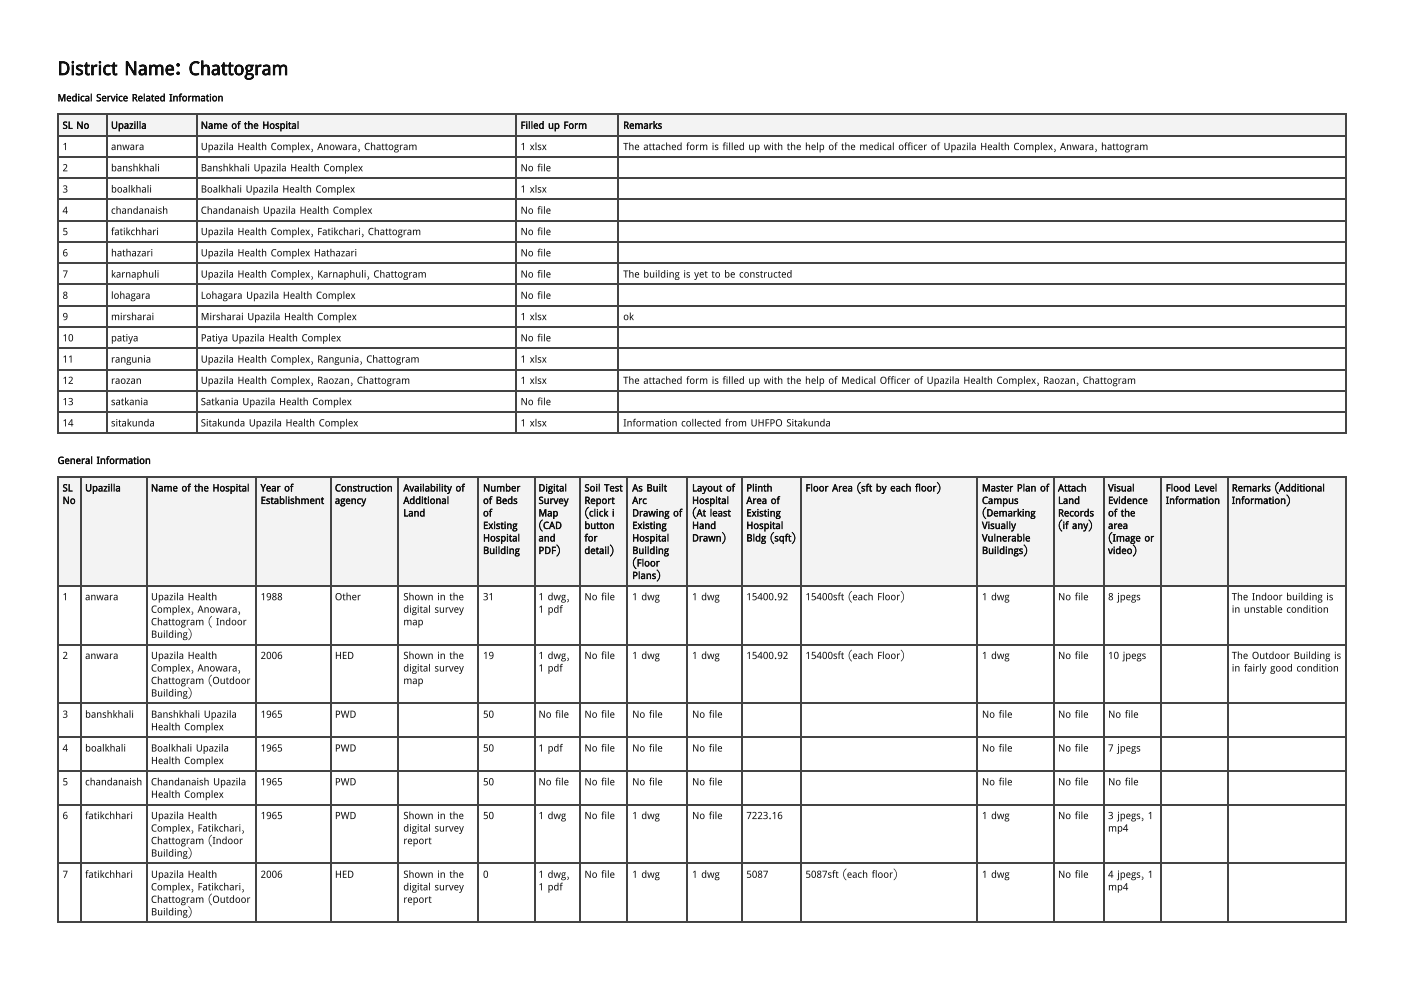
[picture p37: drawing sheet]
<svg xmlns="http://www.w3.org/2000/svg" width="297mm" height="210mm" viewBox="0 0 297 210" stroke-linecap="round" stroke-linejoin="round" font-family="sans-serif">
<defs><g id="words">
<text font-size="4" fill="#111" x="12.2" y="15.9">District Name: Chattogram</text>
<g font-size="2.1" fill="#111">
<text x="12.2" y="21.4">Medical Service Related Information</text>
<text x="13.2" y="27.3">SL No</text>
<text x="23.5" y="27.3">Upazilla</text>
<text x="42.5" y="27.3">Name of the Hospital</text>
<text x="110.1" y="27.3">Filled up Form</text>
<text x="131.8" y="27.3">Remarks</text>
<text x="13.2" y="31.7">1</text>
<text x="23.5" y="31.7">anwara</text>
<text x="42.5" y="31.7">Upazila Health Complex, Anowara, Chattogram</text>
<text x="110.1" y="31.7">1 xlsx</text>
<text x="131.8" y="31.7">The attached form is filled up with the help of the medical officer of Upazila Health Complex, Anwara, hattogram</text>
<text x="13.2" y="36.2">2</text>
<text x="13.2" y="40.7">3</text>
<text x="23.5" y="36.2">banshkhali</text>
<text x="23.5" y="40.7">boalkhali</text>
<text x="42.5" y="36.2">Banshkhali Upazila Health Complex</text>
<text x="42.5" y="40.7">Boalkhali Upazila Health Complex</text>
<text x="110.1" y="36.2">No file</text>
<text x="110.1" y="40.7">1 xlsx</text>
<text x="13.2" y="45.2">4</text>
<text x="23.5" y="45.2">chandanaish</text>
<text x="42.5" y="45.2">Chandanaish Upazila Health Complex</text>
<text x="110.1" y="45.2">No file</text>
<text x="13.2" y="49.7">5</text>
<text x="23.5" y="49.7">fatikchhari</text>
<text x="42.5" y="49.7">Upazila Health Complex, Fatikchari, Chattogram</text>
<text x="110.1" y="49.7">No file</text>
<text x="13.2" y="54.2">6</text>
<text x="13.2" y="58.7">7</text>
<text x="23.5" y="54.2">hathazari</text>
<text x="23.5" y="58.7">karnaphuli</text>
<text x="42.5" y="54.2">Upazila Health Complex Hathazari</text>
<text x="42.5" y="58.7">Upazila Health Complex, Karnaphuli, Chattogram</text>
<text x="110.1" y="54.2">No file</text>
<text x="110.1" y="58.7">No file</text>
<text x="131.8" y="58.7">The building is yet to be constructed</text>
<text x="13.2" y="63.2">8</text>
<text x="23.5" y="63.2">lohagara</text>
<text x="42.5" y="63.2">Lohagara Upazila Health Complex</text>
<text x="110.1" y="63.2">No file</text>
<text x="13.2" y="67.7">9</text>
<text x="23.5" y="67.7">mirsharai</text>
<text x="42.5" y="67.7">Mirsharai Upazila Health Complex</text>
<text x="110.1" y="67.7">1 xlsx</text>
<text x="131.8" y="67.7">ok</text>
<text x="13.2" y="72.2">10</text>
<text x="13.2" y="76.7">11</text>
<text x="23.5" y="72.2">patiya</text>
<text x="23.5" y="76.7">rangunia</text>
<text x="42.5" y="72.2">Patiya Upazila Health Complex</text>
<text x="42.5" y="76.7">Upazila Health Complex, Rangunia, Chattogram</text>
<text x="110.1" y="72.2">No file</text>
<text x="110.1" y="76.7">1 xlsx</text>
<text x="13.2" y="81.2">12</text>
<text x="23.5" y="81.2">raozan</text>
<text x="42.5" y="81.2">Upazila Health Complex, Raozan, Chattogram</text>
<text x="110.1" y="81.2">1 xlsx</text>
<text x="131.8" y="81.2">The attached form is filled up with the help of Medical Officer of Upazila Health Complex, Raozan, Chattogram</text>
<text x="13.2" y="85.7">13</text>
<text x="23.5" y="85.7">satkania</text>
<text x="42.5" y="85.7">Satkania Upazila Health Complex</text>
<text x="110.1" y="85.7">No file</text>
<text x="13.2" y="90.2">14</text>
<text x="23.5" y="90.2">sitakunda</text>
<text x="42.5" y="90.2">Sitakunda Upazila Health Complex</text>
<text x="110.1" y="90.2">1 xlsx</text>
<text x="131.8" y="90.2">Information collected from UHFPO Sitakunda</text>
<text x="12.2" y="98.2">General Information</text>
<text x="13.2" y="104">SL</text>
<text x="13.2" y="106.6">No</text>
<text x="18" y="104">Upazilla</text>
<text x="31.9" y="104">Name of the Hospital</text>
<text x="55.1" y="104">Year of</text>
<text x="55.1" y="106.6">Establishment</text>
<text x="70.8" y="104">Construction</text>
<text x="70.8" y="106.6">agency</text>
<text x="85.3" y="104">Availability of</text>
<text x="85.3" y="106.6">Additional</text>
<text x="102.2" y="104">Number</text>
<text x="102.2" y="106.6">of Beds</text>
<text x="113.9" y="104">Digital</text>
<text x="113.9" y="106.6">Survey</text>
<text x="123.6" y="104">Soil Test</text>
<text x="123.6" y="106.6">Report</text>
<text x="133.7" y="104">As Built</text>
<text x="133.7" y="106.6">Arc</text>
<text x="146.4" y="104">Layout of</text>
<text x="146.4" y="106.6">Hospital</text>
<text x="157.9" y="104">Plinth</text>
<text x="157.9" y="106.6">Area of</text>
<text x="170.4" y="104">Floor Area (sft by each floor)</text>
<text x="207.7" y="104">Master Plan of</text>
<text x="207.7" y="106.6">Campus</text>
<text x="223.8" y="104">Attach</text>
<text x="223.8" y="106.6">Land</text>
<text x="234.4" y="104">Visual</text>
<text x="234.4" y="106.6">Evidence</text>
<text x="246.6" y="104">Flood Level</text>
<text x="246.6" y="106.6">Information</text>
<text x="260.6" y="104">Remarks (Additional</text>
<text x="260.6" y="106.6">Information)</text>
<text x="85.3" y="109.3">Land</text>
<text x="102.2" y="109.3">of</text>
<text x="102.2" y="111.9">Existing</text>
<text x="113.9" y="109.3">Map</text>
<text x="113.9" y="111.9">(CAD</text>
<text x="123.6" y="109.3">(click i</text>
<text x="123.6" y="111.9">button</text>
<text x="133.7" y="109.3">Drawing of</text>
<text x="133.7" y="111.9">Existing</text>
<text x="146.4" y="109.3">(At least</text>
<text x="146.4" y="111.9">Hand</text>
<text x="157.9" y="109.3">Existing</text>
<text x="157.9" y="111.9">Hospital</text>
<text x="207.7" y="109.3">(Demarking</text>
<text x="207.7" y="111.9">Visually</text>
<text x="223.8" y="109.3">Records</text>
<text x="223.8" y="111.9">(if any)</text>
<text x="234.4" y="109.3">of the</text>
<text x="234.4" y="111.9">area</text>
<text x="102.2" y="114.6">Hospital</text>
<text x="102.2" y="117.2">Building</text>
<text x="113.9" y="114.6">and</text>
<text x="113.9" y="117.2">PDF)</text>
<text x="123.6" y="114.6">for</text>
<text x="123.6" y="117.2">detail)</text>
<text x="133.7" y="114.6">Hospital</text>
<text x="133.7" y="117.2">Building</text>
<text x="133.7" y="119.9">(Floor</text>
<text x="146.4" y="114.6">Drawn)</text>
<text x="157.9" y="114.6">Bldg (sqft)</text>
<text x="207.7" y="114.6">Vulnerable</text>
<text x="207.7" y="117.2">Buildings)</text>
<text x="234.4" y="114.6">(Image or</text>
<text x="234.4" y="117.2">video)</text>
<text x="133.7" y="122.5">Plans)</text>
<text x="13.2" y="127">1</text>
<text x="18" y="127">anwara</text>
<text x="31.9" y="127">Upazila Health</text>
<text x="31.9" y="129.6">Complex, Anowara,</text>
<text x="55.1" y="127">1988</text>
<text x="70.8" y="127">Other</text>
<text x="85.3" y="127">Shown in the</text>
<text x="85.3" y="129.6">digital survey</text>
<text x="102.2" y="127">31</text>
<text x="113.9" y="127">1 dwg,</text>
<text x="113.9" y="129.6">1 pdf</text>
<text x="123.6" y="127">No file</text>
<text x="133.7" y="127">1 dwg</text>
<text x="146.4" y="127">1 dwg</text>
<text x="157.9" y="127">15400.92</text>
<text x="170.4" y="127">15400sft (each Floor)</text>
<text x="207.7" y="127">1 dwg</text>
<text x="223.8" y="127">No file</text>
<text x="234.4" y="127">8 jpegs</text>
<text x="260.6" y="127">The Indoor building is</text>
<text x="260.6" y="129.6">in unstable condition</text>
<text x="31.9" y="132.3">Chattogram ( Indoor</text>
<text x="31.9" y="134.9">Building)</text>
<text x="85.3" y="132.3">map</text>
<text x="13.2" y="139.4">2</text>
<text x="18" y="139.4">anwara</text>
<text x="31.9" y="139.4">Upazila Health</text>
<text x="31.9" y="142.1">Complex, Anowara,</text>
<text x="55.1" y="139.4">2006</text>
<text x="70.8" y="139.4">HED</text>
<text x="85.3" y="139.4">Shown in the</text>
<text x="85.3" y="142.1">digital survey</text>
<text x="102.2" y="139.4">19</text>
<text x="113.9" y="139.4">1 dwg,</text>
<text x="113.9" y="142.1">1 pdf</text>
<text x="123.6" y="139.4">No file</text>
<text x="133.7" y="139.4">1 dwg</text>
<text x="146.4" y="139.4">1 dwg</text>
<text x="157.9" y="139.4">15400.92</text>
<text x="170.4" y="139.4">15400sft (each Floor)</text>
<text x="207.7" y="139.4">1 dwg</text>
<text x="223.8" y="139.4">No file</text>
<text x="234.4" y="139.4">10 jpegs</text>
<text x="260.6" y="139.4">The Outdoor Building is</text>
<text x="260.6" y="142.1">in fairly good condition</text>
<text x="31.9" y="144.7">Chattogram (Outdoor</text>
<text x="31.9" y="147.4">Building)</text>
<text x="85.3" y="144.7">map</text>
<text x="13.2" y="151.9">3</text>
<text x="18" y="151.9">banshkhali</text>
<text x="31.9" y="151.9">Banshkhali Upazila</text>
<text x="31.9" y="154.5">Health Complex</text>
<text x="55.1" y="151.9">1965</text>
<text x="70.8" y="151.9">PWD</text>
<text x="102.2" y="151.9">50</text>
<text x="113.9" y="151.9">No file</text>
<text x="123.6" y="151.9">No file</text>
<text x="133.7" y="151.9">No file</text>
<text x="146.4" y="151.9">No file</text>
<text x="207.7" y="151.9">No file</text>
<text x="223.8" y="151.9">No file</text>
<text x="234.4" y="151.9">No file</text>
<text x="13.2" y="159">4</text>
<text x="18" y="159">boalkhali</text>
<text x="31.9" y="159">Boalkhali Upazila</text>
<text x="31.9" y="161.7">Health Complex</text>
<text x="55.1" y="159">1965</text>
<text x="70.8" y="159">PWD</text>
<text x="102.2" y="159">50</text>
<text x="113.9" y="159">1 pdf</text>
<text x="123.6" y="159">No file</text>
<text x="133.7" y="159">No file</text>
<text x="146.4" y="159">No file</text>
<text x="207.7" y="159">No file</text>
<text x="223.8" y="159">No file</text>
<text x="234.4" y="159">7 jpegs</text>
<text x="13.2" y="166.2">5</text>
<text x="18" y="166.2">chandanaish</text>
<text x="31.9" y="166.2">Chandanaish Upazila</text>
<text x="55.1" y="166.2">1965</text>
<text x="70.8" y="166.2">PWD</text>
<text x="102.2" y="166.2">50</text>
<text x="113.9" y="166.2">No file</text>
<text x="123.6" y="166.2">No file</text>
<text x="133.7" y="166.2">No file</text>
<text x="146.4" y="166.2">No file</text>
<text x="207.7" y="166.2">No file</text>
<text x="223.8" y="166.2">No file</text>
<text x="234.4" y="166.2">No file</text>
<text x="13.2" y="173.3">6</text>
<text x="18" y="173.3">fatikchhari</text>
<text x="31.9" y="168.8">Health Complex</text>
<text x="31.9" y="173.3">Upazila Health</text>
<text x="55.1" y="173.3">1965</text>
<text x="70.8" y="173.3">PWD</text>
<text x="85.3" y="173.3">Shown in the</text>
<text x="102.2" y="173.3">50</text>
<text x="113.9" y="173.3">1 dwg</text>
<text x="123.6" y="173.3">No file</text>
<text x="133.7" y="173.3">1 dwg</text>
<text x="146.4" y="173.3">No file</text>
<text x="157.9" y="173.3">7223.16</text>
<text x="207.7" y="173.3">1 dwg</text>
<text x="223.8" y="173.3">No file</text>
<text x="234.4" y="173.3">3 jpegs, 1</text>
<text x="31.9" y="175.9">Complex, Fatikchari,</text>
<text x="31.9" y="178.6">Chattogram (Indoor</text>
<text x="85.3" y="175.9">digital survey</text>
<text x="85.3" y="178.6">report</text>
<text x="234.4" y="175.9">mp4</text>
<text x="13.2" y="185.7">7</text>
<text x="18" y="185.7">fatikchhari</text>
<text x="31.9" y="181.2">Building)</text>
<text x="31.9" y="185.7">Upazila Health</text>
<text x="55.1" y="185.7">2006</text>
<text x="70.8" y="185.7">HED</text>
<text x="85.3" y="185.7">Shown in the</text>
<text x="102.2" y="185.7">0</text>
<text x="113.9" y="185.7">1 dwg,</text>
<text x="123.6" y="185.7">No file</text>
<text x="133.7" y="185.7">1 dwg</text>
<text x="146.4" y="185.7">1 dwg</text>
<text x="157.9" y="185.7">5087</text>
<text x="170.4" y="185.7">5087sft (each floor)</text>
<text x="207.7" y="185.7">1 dwg</text>
<text x="223.8" y="185.7">No file</text>
<text x="234.4" y="185.7">4 jpegs, 1</text>
<text x="31.9" y="188.4">Complex, Fatikchari,</text>
<text x="31.9" y="191">Chattogram (Outdoor</text>
<text x="85.3" y="188.4">digital survey</text>
<text x="85.3" y="191">report</text>
<text x="113.9" y="188.4">1 pdf</text>
<text x="234.4" y="188.4">mp4</text>
<text x="31.9" y="193.7">Building)</text>
</g>
</g></defs>
<g fill="#eef4fb">
<path d="M12.4 24.3h10.1v4.5h-10.1z"/>
<path d="M22.5 24.3h19v4.5h-19z"/>
<path d="M41.5 24.3h67.8v4.5h-67.8z"/>
<path d="M109.3 24.3h21.7v4.5h-21.7z"/>
<path d="M131 24.3h154v4.5h-154z"/>
</g>
<g fill="none" stroke="#444" stroke-width=".26">
<path d="M12.2 24.2h272.8M12.2 28.7h272.8M12.2 33.2h272.8M12.2 37.7h272.8M12.3 24.1v67.7M22.6 24.1v67.7M41.7 24.1v67.7M109.1 24.1v67.7M130.8 24.1v67.7M284.8 24.1v67.7M12.2 42.2h272.8M12.2 46.7h272.8"/>
<path d="M12.2 51.2h272.8M12.2 55.7h272.8M12.2 60.2h272.8M12.2 64.7h272.8M12.2 69.2h272.8M12.2 73.7h272.8M12.2 78.2h272.8M12.2 82.7h272.8M12.2 87.2h272.8M12.2 91.7h272.8"/>
</g>
<g fill="#eef4fb">
<path d="M12.4 101.1h4.8v23h-4.8z"/>
<path d="M17.2 101.1h13.8v23h-13.8z"/>
<path d="M31 101.1h23.2v23h-23.2z"/>
<path d="M54.2 101.1h15.6v23h-15.6z"/>
<path d="M69.8 101.1h14.6v23h-14.6z"/>
<path d="M84.4 101.1h16.9v23h-16.9z"/>
<path d="M101.3 101.1h11.7v23h-11.7z"/>
<path d="M113 101.1h9.8v23h-9.8z"/>
<path d="M122.8 101.1h10v23h-10z"/>
<path d="M132.8 101.1h12.7v23h-12.7z"/>
<path d="M145.5 101.1h11.4v23h-11.4z"/>
<path d="M156.9 101.1h12.4v23h-12.4z"/>
<path d="M169.3 101.1h37.6v23h-37.6z"/>
<path d="M206.9 101.1h15.9v23h-15.9z"/>
<path d="M222.8 101.1h10.6v23h-10.6z"/>
<path d="M233.4 101.1h12.4v23h-12.4z"/>
<path d="M245.8 101.1h13.8v23h-13.8z"/>
<path d="M259.6 101.1h25.4v23h-25.4z"/>
</g>
<g fill="none" stroke="#444" stroke-width=".26">
<path d="M12.2 100.9h272.8M12.3 100.8v94.5M17.1 100.8v94.5M31.1 100.8v94.5M54.1 100.8v94.5M70 100.8v94.5M84.3 100.8v94.5M101.2 100.8v94.5M113.1 100.8v94.5M122.6 100.8v94.5M132.7 100.8v94.5M145.4 100.8v94.5"/>
<path d="M157 100.8v94.5M169.5 100.8v94.5M206.8 100.8v94.5M222.9 100.8v94.5M233.5 100.8v94.5M245.7 100.8v94.5M259.7 100.8v94.5M284.8 100.8v94.5M12.2 124h272.8M12.2 136.4h272.8M12.2 148.8h272.8M12.2 156h272.8"/>
<path d="M12.2 163.1h272.8M12.2 170.3h272.8M12.2 182.7h272.8M12.2 195.1h272.8"/>
</g>
<use href="#words"/>
</svg>
